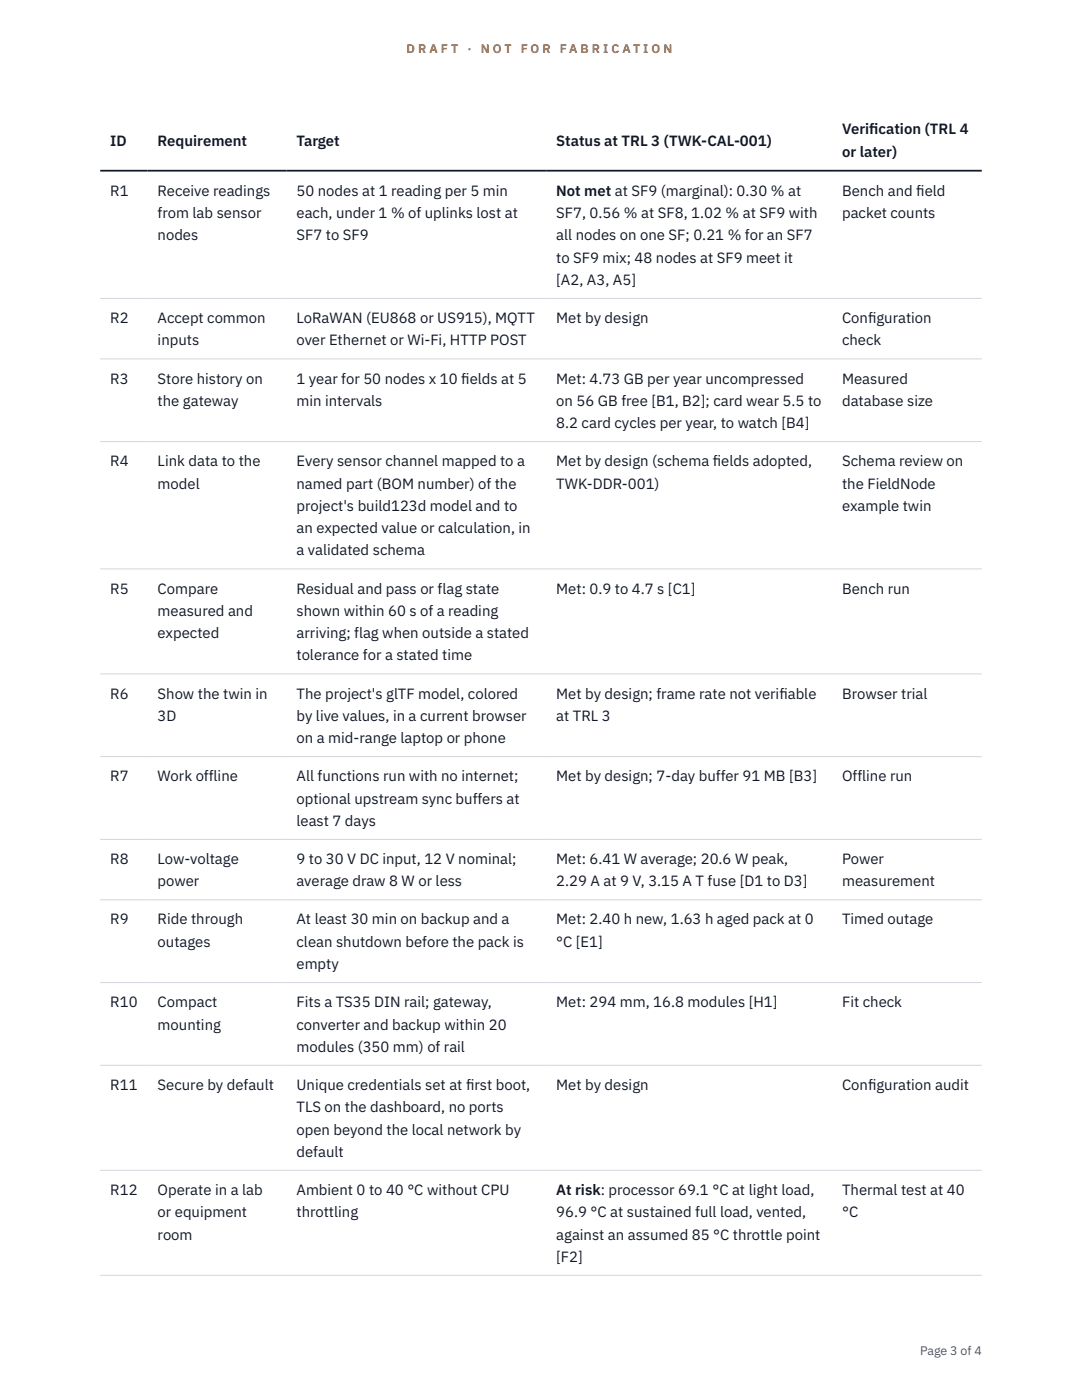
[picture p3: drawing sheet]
<svg xmlns="http://www.w3.org/2000/svg" width="216mm" height="279mm" viewBox="0 0 216 279" stroke-linecap="round" stroke-linejoin="round" font-family="sans-serif">
<defs><g id="words">
<g font-size="3" fill="#111827">
<text x="22" y="29.1">ID</text>
<text x="31.5" y="29.1">Requirement</text>
<text x="59.2" y="29.1">Target</text>
<text x="111" y="29.1">Status at TRL 3 (TWK-CAL-001)</text>
<text x="168" y="26.8">Verif</text>
<text x="173.5" y="26.8">ication (TRL 4</text>
<text x="168" y="31.3">or later)</text>
<text x="22" y="39.1">R1</text>
<text x="31.5" y="39.1">Receive readings</text>
<text x="59.2" y="39.1">50 nodes at 1 reading per 5 min</text>
<text x="111" y="39.1">Not met at SF9 (marginal): 0.30 % at</text>
<text x="168" y="39.1">Bench and f</text>
<text x="182.8" y="39.1">ield</text>
<text x="31.5" y="43.5">from lab sensor</text>
<text x="31.5" y="48">nodes</text>
<text x="59.2" y="43.5">each, under 1 % of uplinks lost at</text>
<text x="59.2" y="48">SF7 to SF9</text>
<text x="111" y="43.5">SF7, 0.56 % at SF8, 1.02 % at SF9 with</text>
<text x="111" y="48">all nodes on one SF; 0.21 % for an SF7</text>
<text x="168" y="43.5">packet counts</text>
<text x="111" y="52.4">to SF9 mix; 48 nodes at SF9 meet it</text>
<text x="111" y="56.9">[A2, A3, A5]</text>
<text x="22" y="64.5">R2</text>
<text x="31.5" y="64.5">Accept common</text>
<text x="59.2" y="64.5">LoRaWAN (EU868 or US915), MQTT</text>
<text x="111" y="64.5">Met by design</text>
<text x="168" y="64.5">Conf</text>
<text x="173.2" y="64.5">iguration</text>
<text x="31.5" y="68.9">inputs</text>
<text x="59.2" y="68.9">over Ethernet or Wi-Fi, HTTP POST</text>
<text x="168" y="68.9">check</text>
<text x="22" y="76.5">R3</text>
<text x="31.5" y="76.5">Store history on</text>
<text x="59.2" y="76.5">1 year for 50 nodes x 10 f</text>
<text x="92" y="76.5">ields at 5</text>
<text x="111" y="76.5">Met: 4.73 GB per year uncompressed</text>
<text x="168" y="76.5">Measured</text>
<text x="31.5" y="81">the gateway</text>
<text x="59.2" y="81">min intervals</text>
<text x="111" y="81">on 56 GB free [B1, B2]; card wear 5.5 to</text>
<text x="168" y="81">database size</text>
<text x="111" y="85.4">8.2 card cycles per year, to watch [B4]</text>
<text x="22" y="93.1">R4</text>
<text x="31.5" y="93.1">Link data to the</text>
<text x="59.2" y="93.1">Every sensor channel mapped to a</text>
<text x="111" y="93.1">Met by design (schema f</text>
<text x="142.2" y="93.1">ields adopted,</text>
<text x="168" y="93.1">Schema review on</text>
<text x="31.5" y="97.5">model</text>
<text x="59.2" y="97.5">named part (BOM number) of the</text>
<text x="59.2" y="101.9">project's build123d model and to</text>
<text x="111" y="97.5">TWK-DDR-001)</text>
<text x="168" y="97.5">the FieldNode</text>
<text x="168" y="101.9">example twin</text>
<text x="59.2" y="106.4">an expected value or calculation, in</text>
<text x="59.2" y="110.8">a validated schema</text>
<text x="22" y="118.5">R5</text>
<text x="31.5" y="118.5">Compare</text>
<text x="59.2" y="118.5">Residual and pass or flag state</text>
<text x="111" y="118.5">Met: 0.9 to 4.7 s [C1]</text>
<text x="168" y="118.5">Bench run</text>
<text x="31.5" y="122.9">measured and</text>
<text x="59.2" y="122.9">shown within 60 s of a reading</text>
<text x="31.5" y="127.3">expected</text>
<text x="59.2" y="127.3">arriving; flag when outside a stated</text>
<text x="59.2" y="131.8">tolerance for a stated time</text>
<text x="22" y="139.4">R6</text>
<text x="31.5" y="139.4">Show the twin in</text>
<text x="31.5" y="143.9">3D</text>
<text x="59.2" y="139.4">The project's glTF model, colored</text>
<text x="59.2" y="143.9">by live values, in a current browser</text>
<text x="111" y="139.4">Met by design; frame rate not verif</text>
<text x="111" y="143.9">at TRL 3</text>
<text x="155.5" y="139.4">iable</text>
<text x="168" y="139.4">Browser trial</text>
<text x="59.2" y="148.3">on a mid-range laptop or phone</text>
<text x="22" y="155.9">R7</text>
<text x="31.5" y="155.9">Work offline</text>
<text x="59.2" y="155.9">All functions run with no internet;</text>
<text x="111" y="155.9">Met by design; 7-day buffer 91 MB [B3]</text>
<text x="168" y="155.9">Offline run</text>
<text x="59.2" y="160.4">optional upstream sync buffers at</text>
<text x="59.2" y="164.8">least 7 days</text>
<text x="22" y="172.4">R8</text>
<text x="31.5" y="172.4">Low-voltage</text>
<text x="59.2" y="172.4">9 to 30 V DC input, 12 V nominal;</text>
<text x="111" y="172.4">Met: 6.41 W average; 20.6 W peak,</text>
<text x="168" y="172.4">Power</text>
<text x="31.5" y="176.9">power</text>
<text x="59.2" y="176.9">average draw 8 W or less</text>
<text x="111" y="176.9">2.29 A at 9 V, 3.15 A T fuse [D1 to D3]</text>
<text x="168" y="176.9">measurement</text>
<text x="22" y="184.5">R9</text>
<text x="31.5" y="184.5">Ride through</text>
<text x="59.2" y="184.5">At least 30 min on backup and a</text>
<text x="111" y="184.5">Met: 2.40 h new, 1.63 h aged pack at 0</text>
<text x="168" y="184.5">Timed outage</text>
<text x="31.5" y="188.9">outages</text>
<text x="59.2" y="188.9">clean shutdown before the pack is</text>
<text x="111" y="188.9">°C [E1]</text>
<text x="59.2" y="193.4">empty</text>
<text x="22" y="201">R10</text>
<text x="31.5" y="201">Compact</text>
<text x="59.2" y="201">Fits a TS35 DIN rail; gateway,</text>
<text x="111" y="201">Met: 294 mm, 16.8 modules [H1]</text>
<text x="168" y="201">Fit check</text>
<text x="31.5" y="205.5">mounting</text>
<text x="59.2" y="205.5">converter and backup within 20</text>
<text x="59.2" y="209.9">modules (350 mm) of rail</text>
<text x="22" y="217.5">R11</text>
<text x="31.5" y="217.5">Secure by default</text>
<text x="59.2" y="217.5">Unique credentials set at f</text>
<text x="59.2" y="222">TLS on the dashboard, no ports</text>
<text x="93" y="217.5">irst boot,</text>
<text x="111" y="217.5">Met by design</text>
<text x="168" y="217.5">Conf</text>
<text x="173.2" y="217.5">iguration audit</text>
<text x="59.2" y="226.4">open beyond the local network by</text>
<text x="59.2" y="230.9">default</text>
<text x="22" y="238.5">R12</text>
<text x="31.5" y="238.5">Operate in a lab</text>
<text x="59.2" y="238.5">Ambient 0 to 40 °C without CPU</text>
<text x="111" y="238.5">At risk: processor 69.1 °C at light load,</text>
<text x="168" y="238.5">Thermal test at 40</text>
<text x="31.5" y="242.9">or equipment</text>
<text x="59.2" y="242.9">throttling</text>
<text x="111" y="242.9">96.9 °C at sustained full load, vented,</text>
<text x="168" y="242.9">°C</text>
<text x="31.5" y="247.4">room</text>
<text x="111" y="247.4">against an assumed 85 °C throttle point</text>
<text x="111" y="251.8">[F2]</text>
</g>
<g font-size="2.5" fill="#b45309">
<text x="81.1" y="10.5">D R A F T</text>
<text x="93.3" y="10.5">·</text>
<text x="95.9" y="10.5">N O T</text>
<text x="103.9" y="10.5">F O R</text>
<text x="111.7" y="10.5">F A B R I C A T I O N</text>
</g>
<text font-size="2.5" fill="#4b5563" x="183.6" y="270.3">Page 3 of 4</text>
</g></defs>
<path d="M20 59.6h175.9M20 71.6h175.9M20 88.1h175.9M20 113.5h175.9M20 134.5h175.9M20 151h175.9M20 167.5h175.9M20 179.6h175.9M20 196.1h175.9M20 212.6h175.9M20 233.6h175.9M20 254.5h175.9" fill="none" stroke="#d1d5db" stroke-width=".2"/>
<path d="M20 34.1h175.9" fill="none" stroke="#111827" stroke-width=".35"/>
<use href="#words"/>
</svg>
